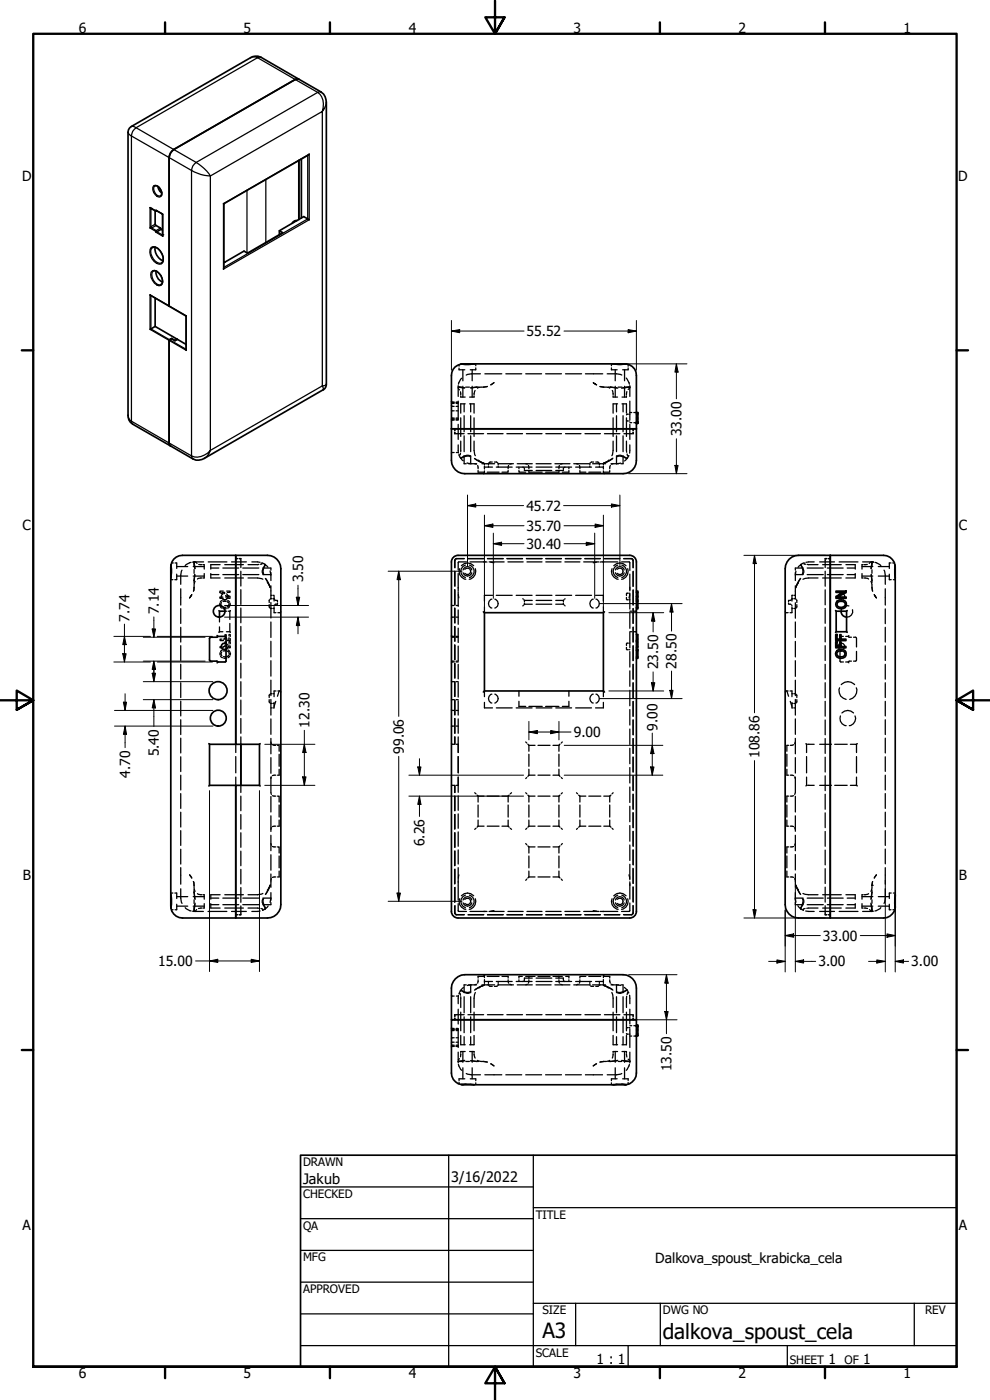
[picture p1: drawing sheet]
<svg xmlns="http://www.w3.org/2000/svg" width="297mm" height="420mm" viewBox="0 0 297 420" stroke-linecap="round" stroke-linejoin="round" font-family="sans-serif">
<defs><g id="words">
<g font-size="6.3">
<text x="162.8" y="401.7">A3</text>
<text x="198.9" y="401.8">dalkova_spoust_cela</text>
</g>
<g font-size="4.3">
<text x="90.9" y="355.3">Jakub</text>
<text x="135.4" y="354.8">3/16/2022</text>
</g>
<g font-size="4.2">
<text x="23.6" y="9.8">6</text>
<text x="73.1" y="9.8">5</text>
<text x="122.6" y="9.8">4</text>
<text x="172.1" y="9.8">3</text>
<text x="221.6" y="9.8">2</text>
<text x="271.1" y="9.8">1</text>
<text x="6.7" y="54.2">D</text>
<text x="287.5" y="54.2">D</text>
<text x="158" y="100.9">55.52</text>
<text x="204.5" y="130.9" transform="rotate(-90 204.5 130.9)">33.00</text>
<text x="157.9" y="153.3">45.72</text>
<text x="6.8" y="159.2">C</text>
<text x="158" y="159.3">35.70</text>
<text x="287.7" y="159.2">C</text>
<text x="158" y="164.7">30.40</text>
<text x="90.9" y="174.8" transform="rotate(-90 90.9 174.8)">3.50</text>
<text x="47.7" y="184.3" transform="rotate(-90 47.7 184.3)">7.14</text>
<text x="38.9" y="186.5" transform="rotate(-90 38.9 186.5)">7.74</text>
<text x="197.5" y="200.8" transform="rotate(-90 197.5 200.8)">23.50</text>
<text x="203" y="200.6" transform="rotate(-90 203 200.6)">28.50</text>
<text x="92.8" y="218.4" transform="rotate(-90 92.8 218.4)">12.30</text>
<text x="172.1" y="221.2">9.00</text>
<text x="197.2" y="219.2" transform="rotate(-90 197.2 219.2)">9.00</text>
<text x="47.7" y="227" transform="rotate(-90 47.7 227)">5.40</text>
<text x="121.2" y="226.2" transform="rotate(-90 121.2 226.2)">99.06</text>
<text x="227.9" y="227.4" transform="rotate(-90 227.9 227.4)">108.86</text>
<text x="39.1" y="233.3" transform="rotate(-90 39.1 233.3)">4.70</text>
<text x="127.4" y="254" transform="rotate(-90 127.4 254)">6.26</text>
<text x="6.9" y="264.2">B</text>
<text x="287.7" y="264.2">B</text>
<text x="246.9" y="282.3">33.00</text>
<text x="47.4" y="289.9">15.00</text>
<text x="245.6" y="290">3.00</text>
<text x="273.4" y="290">3.00</text>
<text x="201.5" y="321.5" transform="rotate(-90 201.5 321.5)">13.50</text>
<text x="6.8" y="369.2">A</text>
<text x="287.7" y="369.2">A</text>
<text x="196.6" y="379.1">Dalkova_spoust_krabicka_cela</text>
<text x="23.6" y="413.6">6</text>
<text x="73.1" y="413.6">5</text>
<text x="122.6" y="413.6">4</text>
<text x="172.1" y="413.6">3</text>
<text x="179" y="409.4">1 : 1</text>
<text x="221.6" y="413.6">2</text>
<text x="248.5" y="409.4">1</text>
<text x="259" y="409.4">1</text>
<text x="271.1" y="413.6">1</text>
</g>
<g font-size="3.5">
<text x="90.9" y="350">DRAWN</text>
<text x="90.9" y="359.5">CHECKED</text>
<text x="160.8" y="365.7">TITLE</text>
<text x="90.9" y="369">QA</text>
<text x="90.9" y="378.6">MFG</text>
<text x="90.9" y="388.1">APPROVED</text>
<text x="162.8" y="394.4">SIZE</text>
<text x="198.9" y="394.4">DWG NO</text>
<text x="277.6" y="394.4">REV</text>
<text x="160.8" y="407.1">SCALE</text>
<text x="237" y="409.4">SHEET</text>
<text x="253.4" y="409.4">OF</text>
</g>
</g></defs>
<!-- layer: Hidden (ANSI) -->
<g fill="none" stroke="#000" stroke-width=".38">
<path d="M137.5 116.2h.1M137.5 116.2h1.1M137.5 116.6l.4 .4M137.5 115.7v.5M137.5 116.2v2.8M137.6 116.2h.1M137.7 116.2l1.7 .2M137.7 110.5v.5h1.7M137.7 109.4v.5M138.2 117.6v.9M138.2 118.9v.3h1.4M138.4 109.2l1.5 .1"/>
<path d="M138.6 113.5l-1.1 1.8M138.9 111v3.3M138.9 115.9v3.3M139.7 116.2h1.1M141.7 111v3.3M141.7 115.9v3.3M142.2 109.2l-1.1 .1M142.2 118.9v.3h-1.3M142.6 117.2l-.4 1.3M142.7 110.4v.6h-1.6M142.7 109.2v.6M142.9 116.2l-1.7 .2"/>
<path d="M143.1 116.2h.7M143.1 116.2l-1.8 .2M144.1 112.2h-2.6l-1.6 .4M144.3 116.2l-1 .3M144.4 116.2h.7M145.5 112.2h5.1M146.2 116l-1.1 .2M148.2 114.9l-.9 .6M151.8 112.2h4.7M157.7 112.2h4.8M163.7 112.2h4.8M169.7 112.2h4.8"/>
<path d="M175.6 112.2h5.2M178 114.9l1 .6zM180 116l1.8 .2M182 116.2l.9 .3M182.2 112.2h2.8l1.6 .4M182.4 116.2l2.7 .2M183.1 116.2l2.3 .3M183.5 110.4v.6h1.7M183.5 109.2v.6M183.7 117.2l.3 1.3M184 109.2l1.2 .1M184 118.9v.3h1.3"/>
<path d="M184.6 111v3.3M184.6 115.9v3.3M185.5 116.2h1.1M187.4 111v3.3M187.4 115.9v3.3M187.7 116.2h1.3M187.8 109.2l-1.4 .1M187.9 113.5l.9 1.8M188 118.9v.3h-1.4M188.1 117.5l-.1 1M188.5 110.4v.6h-1.7M188.5 109.3v.6"/>
<path d="M188.6 116.2l-1.7 .2M188.8 116.2l-2.3 .3M189 116.2v2.8M189 116.4l-.5 .5M189 115.7v.5M135.4 120.6l.1 .1M135.4 123.1l.1 .1M135.4 120.9h.1M135.4 120.5l.1 .1M135.4 121.7l.1 .1M135.5 126.2l-.1 .1M135.6 123.2l.7 .1"/>
<path d="M135.6 120.8h.7M135.6 121.1h.7M135.6 126.1h.7M135.6 120.6l.7 .1M135.6 121.9l.7 .1M136.3 125.8l-.9 .2M136.3 125.5h-.7l-.2 .1M136.3 135.8l-.9 .2M136.4 128.7v.5M136.4 129.7v.5h.2M136.5 128.7v.5M136.5 129.7v.5"/>
<path d="M136.7 130.2h2.6M136.8 125.8h.7M136.8 125.5h.7M136.8 123.3h.7M136.8 120.8h.7M136.8 121.1h.7M136.8 126.1h.7M136.8 120.7h.7M136.8 122h.7M136.9 135.8h.6M137.5 120.4v5.6M137.5 127.4v4.5"/>
<path d="M137.5 133.5v2.4M137.7 136.4l.1 .2M137.7 136.7l.4 .6M138.1 137.3l.9 1M138.1 137.3l.1 .1M138.2 136.1l-.3 .5M138.2 137.5h.1M138.2 125.4v5.6M138.2 132.4v3.2M139.3 136.8v2.4h.6M139.3 121.2v2.4M139.3 124.8v4.8"/>
<path d="M139.3 130.8v4.8M139.6 121.2h-1.4v2.8M140.1 138.9l2.9 .3M140.4 130.2h4.7M140.9 121.2h1.3v2.8M141.1 136.8a2.47 2.47 0 0 0-2.8 .7l1.9-.6 1 .2M141.2 136.8v2.4h-.6M141.2 121.2v2.4M141.2 124.8v4.8M141.2 130.8v4.8M142.2 132.4v2.8l.4 1.6M142.2 125.4v5.6"/>
<path d="M142.4 137.6l2.6 1.4M142.4 139.2l.5 .1M142.6 137.8l2.6 1.2M143.3 139.7l.1 1M143.6 138.1l1.4 .9M144.6 139.2h3.8M145 139h.1M145.4 139.2v.3M145.4 139.9v.9M146.2 130.2h4.7M146.6 139.9v.3M146.7 138.9l-.1 .6"/>
<path d="M147.7 138.7l-.9 .1M148.3 138.7l.9 .1M149.4 138.9l.1 .6M149.5 139.9v.3M149.5 139.2h4.6M152.1 130.2h4.7M152.6 139.7l-.1 1M153.5 139.2l-.5 .1M155.2 139.2h4.5M157.7 139.2l.5 .1M157.9 130.2h4.7M158.6 139.7l.1 1"/>
<path d="M160.8 139.2h4.6M163.8 130.2h4.7M166.5 139.2h4.5M167.8 139.7l-.1 1M168.7 139.2l-.5 .1M169.7 130.2h4.6M172.1 139.2h4.6M173 139.2l.5 .1M173.9 139.7l.1 1M175.5 130.2h4.6M177 139.9v.3M177 138.9v.6"/>
<path d="M177.8 139.2h3.9M178.1 138.7l-.9 .1M178.8 138.7l.8 .1M179.8 138.9v.6M179.8 139.9v.3M181 139.2v.3M181 139.9v.9M181 139h.1M181.2 139h.1M181.4 130.2h4.6M182.6 138.1l-1.4 .9M183.1 139.7l-.2 1"/>
<path d="M183.3 139.2h2.3M183.8 137.7l-2.8 1.3M183.9 137.5l-2.7 1.5M184 132.4v2.8l-.4 1.6M184 125.4v5.6M184 139.2l-.5 .1M185 136.8v2.4l1.2-.2M185 121.2v2.4M185 124.8v4.8M185 130.8v4.8M185.1 137.1a2.9 2.9 0 0 1 2.9 .5M185.2 136.8a1.7 1.7 0 0 1 1.9 .2l.9 .5"/>
<path d="M185.3 121.2h-1.3v2.8M186.6 121.2h1.4v2.8M186.9 136.8v2.4h-.6M186.9 121.2v2.4M186.9 124.8v4.8M186.9 130.8v4.8M187.2 130.2h2.5M188 125.4v5.6M188 132.4v3.3M188 126.2h.1M188 124.4v.1M188 137.5h.1"/>
<path d="M188.1 126.3h.4M188.2 136.2l.2 .6M188.2 137.5v.1M188.3 137.5l-.9 .8M188.3 137.5h-.1M188.5 124.3l-.4 .1M188.5 136.8l-.2 .7M188.7 126.3h.3M188.7 124.3h.3M189 133.5l-.1 2.5M189 120.4v5.6M189 127.4v4.5"/>
<path d="M189 123.8h.5M189 126.9h.5M189.9 128.7v.5M189.9 129.7v.5M190 128.7v.5M190 129.7l-.1 .5M190.2 126.9h.7M190.9 123.7l-.7 .1M190.9 123.6v.1M190.9 127v.1M190.9 124.2h.2M190.9 126.7h.2"/>
<path d="M190.9 123.9h.2M190.9 126.6h.2M190.9 126.5h.2M190.9 124.5h.2M190.9 125.8h.2M190.9 125.5h.2M190.9 124h.2M191.3 124.2h.1M191.3 126.7h.1M191.3 123.9h.1M191.3 126.6h.1M191.3 126.5h.1"/>
<path d="M191.3 124.5h.1M191.3 125.8h.1M191.3 125.5h.1M191.3 124h.1M143.4 141.2v.5h1.8M145.2 142.1l-.2 .1M145.4 141.3l-.1 .7M145.4 140.2h2.4M146.2 141.7h3.5M148.9 140.2h4.8M152.5 141.2v.5h-1.9M154.9 140.2h4.7"/>
<path d="M155.7 141.2v.5h2M155.7 140.2v.5M156.8 140.2l.3 .1M157.3 140.4l.1 .4M157.4 141v.2h2.3M158.7 141.2v.5h4M160.8 140.2h4.8M160.8 141.2h4.7M166.8 140.2h4.7M167.7 141.2v.5h-4M169 141v.2h-2.2M169.1 140.4l-.1 .4"/>
<path d="M169.5 140.2l-.2 .1M170.7 140.2v.5M170.7 141.2v.5h-2M172.7 140.2h4.8M174 141.2v.5h1.8M176.7 141.7h3.6M178.7 140.2h2.3M181 141.3l.1 .7M181.2 142.1l.2 .1M182.9 141.2v.5h-1.7M51.2 174h.7M51.3 169.7l.1 1.4"/>
<path d="M51.4 172.3l-.2 1.2M51.4 169h.6M52.5 169h.5v1.6M53 172.3v1.7h-.5M53 170h3.3M53 172.9h3.3M54.2 176.7v4.9M54.6 171.1l-.4 1.5v2.8M57.3 168.8l-1.7 1M57.5 178.5l-.6 .9zM58 170h3.3M58 172.9h3.3"/>
<path d="M58.2 168.6v.1M58.2 168.9h.1M58.2 168.9l.3 1.8M58.2 168.6v1.2M58.2 175.6l-.2 1.8 .2-1.1M58.2 168.6l-.4 .1M58.2 168.6h2.9M58.2 170.9v1.2M58.2 168.9l.2 1.7M58.4 172.4l-.2 2.6M58.5 172.5l-.3 1.8M58.5 174.5l-.3 .9"/>
<path d="M58.7 168.6l.4 .5M59.6 169.4l1 .1M60.6 173.5l-1.4 .3M60.9 169.5h.4v1.3M61.3 172.1v1.4h-.4M62.5 168.6h5.6M63.2 172.1v1.4h2.8M63.2 170.5h2.5M63.2 172.4h2.5M66 179.4l1 .2M66 177.7l.9 .6M66 169.5h-2.8v1.3"/>
<path d="M66.8 178.2l-.4 .5v.6l.4 .5 .6 .2 .6-.2 .3-.5v-.6l-.3-.5M66.9 179.2l-.9 .1M66.9 170.5h4.7M66.9 172.4h4.7M67 177.4l-1 .1M67.4 177.8h-.8l.8 .4M67.4 169.5h5.6M67.4 173.5h5.6M67.7 178.7l.9 .5h-.9M68 177.4l1 .1M68.2 178.6l.8 .4v.2M69 179.4v.2h-1"/>
<path d="M69 177.7l-.8 .1M69.5 168.6h4.4M70.7 167.6h.5M71.8 167.6l.5 .1M72.3 167.9v2.4M72.3 171.4v4.5M72.3 177v4.4M72.8 170.5h4.9M72.8 172.4h4.9M74.4 173.5h2.9l1.6 .3M75.6 168.6l2.4 .2M77.7 169.4l-3.3 .1"/>
<path d="M78.5 168.9l.1 .1M78.6 169.1l-.5 .2M78.7 169l.7 .3M78.9 170.5h2.4v.6M79.4 169.3l1 .9M79.4 169.3l.2 .2M79.5 169.5v.1a2.18 2.18 0 0 0-.6 2.7M79.6 169.5v.2a2.54 2.54 0 0 0-.4 2.7M79.6 173.6l1.4 2.6M79.8 173.7l1.3 2.7M80.2 174.8l.8 1.4M81 171.4l.3 2.8"/>
<path d="M81 176.2l.1 .1M81.1 176.3v.1M81.3 178.7h.3M81.3 179.7l-.3 .1M81.3 171.8v.6h-2.4M81.3 175.8v3.9M81.3 179.7h.3M81.9 178.7h.3v1.7M81.9 179.7h.3l.1 .2M136.4 171.4v4.5M136.4 177v4.4M136.5 171.5v4.4"/>
<path d="M136.5 177v4.5M136.5 167.9l-.1 2.4M136.6 168l-.1 2.4M136.7 167.7h2.6M137 167.7l-.2 .1M137.5 176.3v1M137.5 168.8v2.2M137.5 172.1v4.4M137.5 177.6v4.4M137.5 178.4l.2 1M137.9 170.7a2.3 2.3 0 0 0 1.9 3.1M138.4 169.8a2.47 2.47 0 0 1 3.7 0"/>
<path d="M138.9 171.9a1.34 1.34 0 0 0 1.3 1 1.34 1.34 0 0 0 1.3-1M138.9 171a1.34 1.34 0 0 1 1.3-1 1.34 1.34 0 0 1 1.3 1M139.4 170.9l.6-.4h.6l.4 .4 .2 .5-.2 .7-.4 .3h-.6l-.6-.3M139.6 169.6a1.95 1.95 0 0 0-1.4 1.9 1.95 1.95 0 0 0 1.4 1.8M140 168.6l-2.5 .1M140.4 167.6l4.8 .1M140.8 169.6a1.94 1.94 0 0 1 1.5 1.9 1.94 1.94 0 0 1-1.5 1.8M141 168.6h4.6M142.6 170.7a2.4 2.4 0 0 1-1.8 3.1M145.1 168.6l1 .1M146.2 167.6l4.8 .1M146.7 168.6h4.6"/>
<path d="M147.2 168.7l1 .2M147.6 179.8a1.38 1.38 0 0 0-1 1.3 1.38 1.38 0 0 0 1 1.4M147.8 178.7h-2.4v1.7M148.5 179.8a1.38 1.38 0 0 1 1 1.3 1.38 1.38 0 0 1-1 1.4M148.9 178.7h4.8M152.1 167.6h4.7M152.4 168.6h4.6M154.9 178.7h4.7M156.8 179.7l.2 .1M157.9 167.6h4.7M158.1 168.6h4.5M160.8 178.7h4.8"/>
<path d="M163.8 167.6h4.7M163.8 168.6h4.5M166.8 178.7h4.7M169.5 168.6h4.5M169.5 179.7l-.1 .1M169.6 167.7h4.7M172.7 178.7h4.8M175.1 168.6h4.6M178 179.8a1.38 1.38 0 0 0-1 1.3 1.38 1.38 0 0 0 1 1.4M178.7 178.7h2.3v1.7M178.8 179.8a1.38 1.38 0 0 1 1 1.3 1.38 1.38 0 0 1-1 1.4M179 168.7l-1 .2"/>
<path d="M180.1 167.6l-4.6 .1M180.8 168.6h4.6M181.2 168.6l-1.1 .1M183.6 170.7a2.3 2.3 0 0 0 1.9 3.1M184.1 169.8a2.47 2.47 0 0 1 3.7 0M184.7 171.9a1.34 1.34 0 0 0 1.3 1 1.34 1.34 0 0 0 1.3-1M184.7 171a1.34 1.34 0 0 1 1.3-1 1.34 1.34 0 0 1 1.3 1M185.2 170.9l.5-.4h.6l.5 .4 .1 .5-.1 .7-.5 .3h-.6l-.5-.3M185.4 169.6a1.95 1.95 0 0 0-1.4 1.9 1.95 1.95 0 0 0 1.4 1.8M186 167.6l-4.7 .1M186.5 168.6l2.3 .1M186.6 169.6a1.94 1.94 0 0 1 1.4 1.9 1.94 1.94 0 0 1-1.4 1.8"/>
<path d="M187.1 167.7h2.6M188 179.3v.6M188 178.1v.6M188.1 178h.4M188.3 170.7a2.4 2.4 0 0 1-1.8 3.1M188.7 178h.3M188.9 178.4l-.2 1M188.9 168.8l.1 2.4M189 176.3v1M189 172.3v4.7M189 178.2v4.6M189.4 167.7l.3 .1"/>
<path d="M189.8 168l.1 2.4M189.9 171.6v4.4M189.9 177.1v4.5M189.9 167.9l.1 2.4M190 171.4v4.5M190 177v4.5M190.9 177.8h.2M190.9 179.2h.2M191.3 177.8h.1M191.3 179.2h.1M237.9 178.7h-.3v1.7M237.9 179.7h-.3v.2"/>
<path d="M238.3 178.7h.3M238.3 179.7h.3M238.6 171.8v.6h2.4M238.6 175.8v3.9M238.6 179.7l.2 .1M238.8 171.4l-.2 2.8M240 173.7l-1.2 2.7 .8-1.5M240.2 173.6l-1.4 2.6M240.3 169.5v.2a2.81 2.81 0 0 1 .4 2.7M240.3 169.5v.1a2.37 2.37 0 0 1 .7 2.7M240.4 169.3l-.1 .2M241 170.5h-2.4v.6"/>
<path d="M241 169l-1.5 1.3M241.2 169.1l.5 .2M241.3 168.9l-.1 .1M242.2 169.4l3.2 .1M242.2 170.5h4.8M242.2 172.4h4.8M244.3 168.6l-2.5 .2M245.4 173.5h-2.8l-1.7 .3M245.9 168.6h4.5M246.8 169.5h5.6M246.8 173.5h5.6M247.6 167.9v2.4"/>
<path d="M247.6 171.4v4.5M247.6 177v4.5M248.1 167.6l-.5 .1M248.2 170.5h4.8M248.2 172.4h4.8M248.6 167.6h.5M251.8 168.6h5.6M251.8 179.8l-.3-.5v-.6l.3-.5 .7-.2 .5 .2 .4 .5v.6l-.4 .5M253.8 169.5h2.8v1.3M254.2 170.5h2.4M254.2 172.4h2.4M256.6 172.1v1.4h-2.8"/>
<path d="M258.6 172.1v1.4h.4M258.6 170h3.3M258.6 172.9h3.3M258.8 168.6h2.8M259 169.5h-.4v1.3M259.3 173.5l1.3 .3M260.2 169.4l-.9 .1M261.2 168.6l-.4 .5M261.3 174.5l.3 .9M261.4 172.5l.2 1.8M261.4 172.4l.2 2.5M261.6 168.6v.1"/>
<path d="M261.6 168.8v.1M261.6 168.9l-.3 1.8M261.6 168.6l.5 .1M261.6 175.6l.2 1.8-.2-1.1M261.6 168.8v1.1M261.6 171v1.1M261.6 168.9l-.2 1.7M262.3 178.5l.7 .9zM262.5 168.8l1.8 1M263.5 170h3.3M263.5 172.9h3.3M265.2 171.1l.4 1.5v2.8"/>
<path d="M265.6 176.7v4.9M266.8 172.3v1.7h.6M267.3 169h-.5v1.6M267.8 169h.6M268 174h.6M268.5 172.4l.1 1.2M268.5 169.8l-.1 1.3M268.5 169.5v.2M54.2 182.7v4.4M54.2 188.3v4.4M54.2 193.8v4.4M54.2 199.4v4.4"/>
<path d="M65.7 183.2v.1M65.7 189.7v.1M65.8 183.4h.1M65.8 189.6h1.1M65.8 185.2v1.5M65.8 188.1v1.5M65.8 189.6v.1M66 181v.7M66 194.3l1.1 .1M66 195.9v.7M66 192.1l1.1 .2M66.1 182l.6 .5"/>
<path d="M66.2 196.9l.5 .5M66.4 180.8l-.2 .6 .2 .5M66.5 194l-.5 .2M66.5 195.7a.7 .7 0 0 0 0 1.1M66.5 191.8l-.5 .1M66.7 180.2l-.6 .5M66.7 195.1l-.5 .5M66.9 180.5h.9M66.9 182.2h.9M67 197.1h.9M67.1 182.7h.8M67.1 180.1h.8"/>
<path d="M67.1 197.5h.8M67.1 194.9h.8M67.5 193.6v.4h-.5M67.5 191.4v.4h-.5M67.5 183.4h.5M67.6 192.6l-.1 .5M67.6 190.5l-.1 .4M67.8 192.6l.1 .5M67.8 190.5l.1 .4M67.8 193.1l.5 .6M67.9 193.6v.4h.2M67.9 195.3l-.9 .1"/>
<path d="M67.9 191.4v.4h.2M68.1 180.6l.5 .3M68.2 195.4l.4 .3M68.3 180.2l.6 .5M68.3 194.4l-.5 .5M68.4 195.1l.6 .5M68.5 183.4h.5v2.5M68.6 181.8l-.5 .4M68.6 196.7l-.4 .3M68.7 193.5v.5h-.2M68.7 191.4v.4h-.2M68.7 181.1v.5"/>
<path d="M68.8 195.9v.5M68.8 192.6l-.1 .5M68.8 190.4l-.1 .5M68.9 182l-.6 .5M69 192.6l.1 .6M69 196.9l-.6 .5M69 190.4l.1 .7M69 187.1v2.5h-1.1M69 189.6v.1M69 181v.7M69 183.4h.1M69.1 193.8v.6h-1"/>
<path d="M69.1 195.9v.7M69.1 191.6v.7h-1M69.1 189.7l.1 .1M69.2 183.2l-.1 .1M72.3 182.5v4.4M72.3 188v4.4M72.3 193.5v4.5M72.3 199.1v4.4M80.8 181.5v.9M80.8 180v.8M81 182.5l.6 .1M81.3 180.8v4.7"/>
<path d="M81.3 186.7v4.6M81.3 192.4v4.7M81.3 198.3v4.6M81.9 182.6h.3M82.2 182.2v1.7h.6M82.3 181.6l-.1 .2M82.5 180.1l.4 .1M82.9 181.3l-.4 .1M83.1 180.2h.1v.4M83.2 181v.3h-.1M84.1 183.8l-.7 .1M84.3 183.6l-.1 .1"/>
<path d="M135.4 190.7l.1 .2M135.4 191.1l.1 .1M135.4 181.5l.1 .2M135.5 198.8l-.1 .1M135.5 198.5l-.1 .1M135.5 185.3l-.1 .1M135.6 190.9l.7 .1M135.6 191.2h.7M135.6 198.4h.7M135.6 181.7h.7M136.3 198.7h-.7M136.3 185.2l-.7 .1"/>
<path d="M136.4 182.5v4.4M136.4 188v4.4M136.4 193.5v4.5M136.4 199.1v4.4M136.5 182.5v4.5M136.5 188.1v4.3M136.5 193.6v4.4M136.5 199.1v4.4M136.8 198.7h.7M136.8 191h.7M136.8 191.2h.7M136.8 198.4h.7"/>
<path d="M136.8 181.7h.7M136.8 185.2h.7M137.5 183v4.4M137.5 188.5v4.3M137.5 193.9v4.4M137.5 199.4v4.4M145.4 182.2v1.7M157 181.7l-.2 .1M157.2 180l.2 .2M157.4 181.3l-.2 .2M157.4 180.2v.4M157.4 181v.3"/>
<path d="M157.4 180.2h2.3M157.4 181.3h2.3M160.8 180.2h4.7M160.8 181.3h4.7M166.8 180.2h2.2M166.8 181.3h2.2M169 181.3l.2 .2M169 180.2v.4M169 181v.3M169.2 180l-.2 .2M169.4 181.7l.1 .1M181 182.2v1.7"/>
<path d="M188 194.3v.6l.5 .1M188 193.1v.6M188.1 193h.4M188.1 180h.4M188.7 193h.3M188.7 195h.3M188.7 180h.3M189 183.4h.5M189 189.6h.5M189 183.9v4.7M189 189.8v4.6M189 195.6v4.6"/>
<path d="M189.9 182.7v4.4M189.9 188.3v4.4M189.9 193.8v4.5M189.9 199.4v4.4M190 182.6v4.4M190 188.2v4.4M190 193.8v4.4M190 199.4v4.4M190.2 183.4h.7M190.2 189.6h.7M190.9 194h.2M190.9 192.6h.2"/>
<path d="M190.9 195.3h.2M190.9 197.1h.2M190.9 180.4h.2M190.9 182.3h.2M190.9 191.8h.2M190.9 190.5h.2M190.9 183.2v.2M190.9 189.7v.1M191.3 194h.1M191.3 192.6h.1M191.3 195.3h.1M191.3 197.1h.1"/>
<path d="M191.3 180.4h.1M191.3 182.3h.1M191.3 191.8h.1M191.3 190.5h.1M235.6 183.6v.1M235.8 183.8l.7 .1M236.6 181v.3h.2M236.8 180.2h-.2v.4M236.9 181.3l.5 .1M237.4 180.1l-.5 .1M237.6 181.6v.2M237.6 182.2v1.7h-.6"/>
<path d="M237.6 182.6h.3M238.6 180.9v4.6M238.6 186.7v4.6M238.6 192.5v4.6M238.6 198.3v4.7M238.8 182.5l-.5 .1M239 180l.1 .8M239.1 181.5l-.1 .9M247.6 182.6v4.4M247.6 188.2v4.4M247.6 193.8v4.4M247.6 199.4v4.4"/>
<path d="M251.8 194.8l-.3-.5v-.6l.3-.5 .7-.2 .5 .2 .4 .5v.6l-.4 .5M252 195.6l.1 2.9M252.1 191.1l-.1 3M252.2 198.6l.8 .1M253 191l-.8 .1M253.7 198.7h.8M253.7 191h.8M254.5 191l.1 .1M254.5 198.7h.1M254.6 198.5l-.1 .2M254.6 190.9l-.1 .1M254.6 191.2h.9"/>
<path d="M254.6 198.9h.1M254.7 181.8a1.74 1.74 0 0 0-2.4 1.6M254.7 190.7l-.1 .1M255.5 198.4l-.9 .1M255.8 183a1.73 1.73 0 0 1-1.8 2.2M256.1 191.2l.8 .1M256.9 198.4h-.8M256.9 191.4l.1 2.8M257 195.5l-.1 2.7M265.6 182.7v4.5M265.6 188.3v4.4M265.6 193.8v4.4"/>
<path d="M265.6 199.4v4.4M54.2 204.9v4.4M54.2 210.4v4.5M54.2 216v4.5M72.3 204.6v4.4M72.3 210.1v4.4M72.3 215.6v4.5M80.8 210v.9M80.8 208.4v.9M81 211l.6 .1M81.3 212.4h.3M81.3 204.1v4.7"/>
<path d="M81.3 209.9v4.7M81.3 215.8v4.6M81.6 208.2l-.6 .1M81.9 211.1h.3M81.9 208.2h.3M82.2 210.8v1.6h-.3M82.7 210.5l-.5 1.5M82.8 207.4h-.6v1.7M83.4 207.4h.7M83.8 207.4l-.6 1.6M84.2 207.6l.1 .1M135.4 213l.1 .1"/>
<path d="M135.4 204.4l.9 .2M135.5 218l-.1 .1M135.5 210l-.1 .2M135.6 213.1l.7 .1M135.6 210h.7M136.3 217.9l-.7 .1M136.4 204.6v4.4M136.4 210.1v4.4M136.4 215.6v4.5M136.5 204.6v4.4M136.5 210.1v4.4M136.5 215.6v4.5"/>
<path d="M136.8 210h.7M136.8 213.2h.7M136.8 217.9h.7M136.8 204.6h.7M137.5 204.8v4.4M137.5 210.3v4.3M137.5 215.8v4.3M145.4 210.8v1.6h2.4M145.4 207.4v1.7M147.6 208.3a1.38 1.38 0 0 0-1 1.4 1.38 1.38 0 0 0 1 1.3M148.5 208.3a1.38 1.38 0 0 1 1 1.4 1.38 1.38 0 0 1-1 1.3M148.9 212.4h4.8"/>
<path d="M154.9 212.4h4.7M155.7 210.5v1.5h2M155.7 207.4v1.6M158.7 212h4M160.8 212.4h4.8M163.7 212h4M166.8 212.4h4.7M170.7 210.5v1.5h-2M170.7 207.4v1.6M172.7 212.4h4.8M178 208.3a1.38 1.38 0 0 0-1 1.4 1.38 1.38 0 0 0 1 1.3M178.8 208.3a1.38 1.38 0 0 1 1 1.4 1.38 1.38 0 0 1-1 1.3"/>
<path d="M181 207.4v1.7M181 210.8v1.6h-2.3M189 201.3v4.7M189 207.2v4.6M189 213v4.6M189 218.8v4.6M189.9 205v4.4M189.9 210.5v4.5M189.9 216.1v4.4M190 204.9v4.5M190 210.5v4.4M190 216.1v4.4"/>
<path d="M235.6 207.6v.1M236.1 207.4l.5 1.6M236.5 207.4h-.7M237 207.4h.6v1.7M237.1 210.5l.5 1.5M237.6 210.8v1.6h.3M237.6 211.1h.3M237.6 208.2h.3M238.3 212.4h.3M238.3 208.2l.5 .1M238.6 204.1v4.7M238.6 209.9v4.7"/>
<path d="M238.6 215.8v4.6M238.8 211l-.5 .1M239 208.4l.1 .9M239.1 210l-.1 .9M247.6 204.9v4.5M247.6 210.5v4.4M247.6 216.1v4.4M251.9 206.4a2.65 2.65 0 0 0 2 3.5M252.2 214.9a2.15 2.15 0 0 0 1.7 2.9M252.4 205.5a2.69 2.69 0 0 1 4 0M252.6 214a2.38 2.38 0 0 1 3.5 0M256.5 214.9a2.15 2.15 0 0 1-1.7 2.9"/>
<path d="M256.9 206.4a2.65 2.65 0 0 1-1.9 3.5M265.6 204.9v4.4M265.6 210.5v4.4M265.6 216v4.5M54.2 221.5v4.5M54.2 227.1v4.5M54.2 232.6v4.5M54.2 238.2v4.4M70.7 223.4v2.4M70.7 227.1v4.8M70.7 233.2v2.5M72.3 221.1v2.3"/>
<path d="M72.3 235.7v2.1M72.3 238.9v4.4M81.3 237.9l.1 .5M81.3 222.7l.1 .5M81.3 221.6v4.6M81.3 227.4v4.7M81.3 233.2v4.6M81.3 239.1v4.6M81.4 233.2l-.1 .5M81.7 238.8l1 .1M81.7 223.5l1 .2M82.7 232.6l-1 .2"/>
<path d="M83.2 238.9h.6v1.8M83.2 223.7h.6v1.8M83.8 230.9v1.7h-.6M83.8 226.4v3.6M135.4 223.2h.1M135.5 235.8l-.1 .1M135.6 235.7h.7M135.6 223.3l.7 .1M136.4 221.1v2.3M136.4 235.7v2.1M136.4 238.9v4.4M136.5 221.1v2.3"/>
<path d="M136.5 235.7v2.1M136.5 238.9v4.4M136.9 235.7h.6M136.9 223.4h.6M137.5 221.1v4.7M137.5 227.1v4.8M137.5 233.2v4.6M137.5 238.9v4.3M142.4 237.9l.4 .3M143.1 238.6l.3 .3M143.4 238.9v1.8M143.4 238.9h1.8"/>
<path d="M146.2 238.9h3.5M150.6 238.9h1.9M152.5 238.9v1.8M152.8 238.6l-.3 .3M153.5 237.9l-.4 .3M157.7 237.9l.4 .3M157.7 222.7l.4 .3M158.1 233.3l-.4 .4M158.4 238.6l.3 .3M158.4 223.3l.3 .4M158.7 232.6l-.3 .4M158.7 238.9h1.8"/>
<path d="M158.7 223.7v1.8M158.7 226.4v3.6M158.7 230.9v1.7M158.7 238.9v1.8M158.7 232.6h1.8M158.7 223.7h1.8M161.4 238.9h3.6M161.4 232.6h3.6M161.4 223.7h3.6M165.9 238.9h1.8M165.9 232.6h1.8M165.9 223.7h1.8"/>
<path d="M167.7 232.6l.3 .4M167.7 223.7v1.8M167.7 226.4v3.6M167.7 230.9v1.7M167.7 238.9v1.8M168 238.6l-.3 .3M168 223.3l-.3 .4M168.4 233.3l.3 .4M168.7 237.9l-.3 .3M168.7 222.7l-.3 .3M173 237.9l.3 .3M173.6 238.6l.4 .3"/>
<path d="M174 238.9h1.8M174 238.9v1.8M176.7 238.9h3.6M181.2 238.9h1.7M182.9 238.9v1.8M183.3 238.6l-.4 .3M184 237.9l-.4 .3M189 224.6v4.6M189 230.4v4.6M189 236.2v4.6M189.9 221.7v4.4M189.9 227.2v4.5"/>
<path d="M189.9 232.8v4.4M189.9 238.4v4.4M190 221.7v4.4M190 227.2v4.5M190 232.8v4.5M190 238.4v4.5M236.1 230.9v1.7h.5M236.1 226.4v3.6M236.6 238.9h-.5v1.8M236.6 223.7h-.5v1.8M237.1 232.6l1 .2M238.1 238.8l-1 .1"/>
<path d="M238.1 223.5l-1 .2M238.4 233.2l.2 .5M238.6 221.6v4.6M238.6 227.4v4.6M238.6 233.2v4.6M238.6 239v4.7M238.6 237.9l-.2 .5M238.6 222.7l-.2 .5M241.8 223.2h.1M241.9 235.8l-.1 .1M241.9 223.3l.1 .1M242 235.7h.2"/>
<path d="M242 235.7l-.1 .1M242 227.1v4.8M242 233.2v2.5M242.2 223.4h-.2v2.4M242.4 235.7h1.9M242.4 223.4h1.9M245.9 235.7h3.6M245.9 223.4h3.6M247.6 221.7v4.4M247.6 227.2v4.5M247.6 232.8v4.5M247.6 238.4v4.5"/>
<path d="M250.4 235.7h3.8M250.4 223.4h3.8M255.1 223.4h1.9v2.4M257 233.2v2.5h-1.9M257 227.1v4.8M257 235.7v.1M257 223.3v.1M257.1 235.8l.1 .1M257.2 223.2h-.1M265.6 221.5v4.5M265.6 227.1v4.4M265.6 232.6v4.5"/>
<path d="M265.6 238.2v4.4M54.2 243.8v4.4M54.2 249.3v4.4M54.2 254.9v4.4M72.3 244.5v4.3M72.3 249.9v4.4M72.3 255.4v4.4M81.3 253.2l.1 .5M81.3 244.8v4.7M81.3 250.7v4.6M81.3 256.5v4.7M81.4 248.4l-.1 .5"/>
<path d="M81.7 254l1 .2M82.7 247.9l-1 .2M83.2 254.2h.6v1.8M83.8 246.1v1.8h-.6M83.8 241.6v3.6M83.8 256.9v3.6M136.4 244.5v4.3M136.4 249.9v4.4M136.4 255.4v4.4M136.5 244.4v4.4M136.5 249.9v4.4M136.5 255.4v4.4"/>
<path d="M137.5 244.3v4.3M137.5 249.7v4.3M137.5 255.1v4.2M142.8 248.6l-.4 .3M143.4 247.9l-.3 .4M143.4 241.6v3.6M143.4 246.1v1.8M143.4 247.9h1.8M146.2 247.9h3.5M150.6 247.9h1.9M152.5 247.9l.3 .4M152.5 241.6v3.6"/>
<path d="M152.5 246.1v1.8M153.1 248.6l.4 .3M157.7 253.2l.4 .3M158.1 248.6l-.4 .3M158.4 253.9l.3 .3M158.7 247.9l-.3 .4M158.7 241.6v3.6M158.7 246.1v1.8M158.7 254.2v1.8M158.7 256.9v3.6M158.7 247.9h1.8M158.7 254.2h1.8"/>
<path d="M161.4 247.9h3.6M161.4 254.2h3.6M165.9 247.9h1.8M165.9 254.2h1.8M167.7 247.9l.3 .4M167.7 241.6v3.6M167.7 246.1v1.8M167.7 254.2v1.8M167.7 256.9v3.6M168 253.9l-.3 .3M168.4 248.6l.3 .3M168.7 253.2l-.3 .3"/>
<path d="M173.3 248.6l-.3 .3M174 247.9l-.4 .4M174 247.9h1.8M174 241.6v3.6M174 246.1v1.8M176.7 247.9h3.6M181.2 247.9h1.7M182.9 247.9l.4 .4M182.9 241.6v3.6M182.9 246.1v1.8M183.6 248.6l.4 .3M189 242v4.6"/>
<path d="M189 247.8v4.7M189 253.6v4.6M189 259.4v4.6M189.9 243.9v4.5M189.9 249.5v4.4M189.9 255.1v4.4M190 243.9v4.5M190 249.5v4.5M190 255.1v4.5M236.1 246.1v1.8h.5M236.1 241.6v3.6M236.1 256.9v3.6"/>
<path d="M236.6 254.2h-.5v1.8M237.1 247.9l1 .2M238.1 254l-1 .2M238.4 248.4l.2 .5M238.6 253.2l-.2 .5M238.6 244.8v4.7M238.6 250.7v4.6M238.6 256.5v4.6M247.6 243.9v4.5M247.6 249.5v4.5M247.6 255.1v4.5M265.6 243.8v4.3"/>
<path d="M265.6 249.3v4.4M265.6 254.8v4.4M51.2 268.5l.2 1.2M51.2 268h.7M51.4 270.9l-.2 1.5M51.4 273h.5M52.5 268h.5v1.7M53 271.4v1.6h-.5M53 269.1h3.3M53 271.9h3.3M54.2 266.7v2.8l.4 1.6M54.2 260.4v4.9"/>
<path d="M55.6 272.4l1.7 1M56.9 262.6l.6 .9M57.8 273.5h.4M58 269.1h3.3M58 271.9h3.3M58.2 273.5h2.8M58.2 266.6l.3 .9M58.2 265.7l-.2-1.1 .2 1.8M58.2 267l.2 2.7M58.2 270v1.1M58.2 267.7l.3 2.2M58.4 271.4l-.2 1.8"/>
<path d="M58.5 271.1l-.3 2.3v-1.1M59 273l-.5 .5M59.2 268.2l1.4 .3M60.6 272.5l-1 .1M60.9 268.5h.4v1.4M61.3 271.2v1.3h-.4M62.4 273.5h5.7M63.2 271.2v1.3h2.8M63.2 269.5h2.5M63.2 271.5h2.5M66 268.5h-2.8v1.4M66.9 269.5h4.7"/>
<path d="M66.9 271.5h4.7M67.4 268.5h5.6M67.4 272.5h5.6M69.5 273.5h4.4M70.7 274.5h.5M70.7 274.6h.5M71.8 274.5h.5l-.5 .1M72.3 260.9v4.4M72.3 266.4v4.4M72.3 271.9v2.3M72.8 269.5h4.9M72.8 271.5h4.9"/>
<path d="M74.4 272.5l3.4 .1M78 273.4l-2.4 .1M78.3 272.6l.6 .4M78.9 268.1l-1.6 .4h-2.9M78.9 269.5h2.4l-.3 1.3M78.9 269.8l-.1 .1a2.42 2.42 0 0 0 .8 2.6v.1M79.1 269.7a2.78 2.78 0 0 0 .6 2.9M79.5 272.8l-.6 .3M79.6 272.7l-.1 .1M79.6 272.6v.2M80.5 271.9l-1 .9M81 265.8l-.8 1.4"/>
<path d="M81 265.8l-1.4 2.7M81.1 265.7l-1.3 2.6M81.1 265.7l-.1 .1M81.3 262.3v4M81.3 267.9v2.3M81.3 270.9v.6h-2.4M81.4 263.7l-.1 .5M82.7 263.2l-1 .1M83.8 261.4v1.8h-.6M136.4 271.9l.1 2.4M136.4 260.9v4.4M136.4 266.4v4.4"/>
<path d="M136.5 271.8l.1 2.4M136.5 260.8v4.4M136.5 266.3v4.4M136.7 274.5l2.6 .1M136.8 274.4l2.5 .1M137.5 264.6v1.1M137.5 260.4v4.3M137.5 265.8v4.3M137.5 271.2v2.2M137.5 273.5h2.5M137.7 262.6l-.2 1M137.9 269.7a2.3 2.3 0 0 0 1.9 3.2"/>
<path d="M138.4 268.8a2.47 2.47 0 0 1 3.7 0M138.9 270.9a1.34 1.34 0 0 0 1.3 1 1.34 1.34 0 0 0 1.3-1M138.9 270.1a1.34 1.34 0 0 1 1.3-1 1.34 1.34 0 0 1 1.3 1M139.4 269.9l.6-.3h.6l.4 .3 .2 .6-.2 .6-.4 .3h-.6l-.6-.3M139.6 268.6a1.95 1.95 0 0 0-1.4 1.9 1.95 1.95 0 0 0 1.4 1.9M140.4 274.6h4.7M140.5 274.5h4.7M140.8 268.6a1.94 1.94 0 0 1 1.5 1.9 1.94 1.94 0 0 1-1.5 1.9M141 273.5h4.6M142.6 269.7a2.4 2.4 0 0 1-1.8 3.2M145.1 273.5h1M146.2 274.6h4.7"/>
<path d="M146.3 274.5h4.7M146.7 273.5h4.6M148.2 273.3l-1 .2M152.1 274.6h4.7M152.1 274.5h4.7M152.4 273.5h4.6M157.9 274.6h4.7M158 274.5h4.6M158.1 263.8l-.4 .4M158.1 273.5h4.5M158.7 263.2l-.3 .3M158.7 263.2h1.8"/>
<path d="M158.7 261.4v1.8M161.4 263.2h3.6M163.8 274.5h4.7M163.8 273.5h4.5M163.8 274.6h4.7M165.9 263.2h1.8M167.7 263.2l.3 .3M167.7 261.4v1.8M168.4 263.8l.3 .4M169.5 273.5h4.5M169.6 274.5h4.7M169.7 274.6h4.6"/>
<path d="M175.1 273.5h4.6M175.5 274.5h4.6M175.5 274.6h4.6M178 273.3l1.1 .2M180.1 273.5h1.1M180.8 273.5h4.6M181.3 274.5h4.6M181.4 274.6h4.6M183.6 269.7a2.3 2.3 0 0 0 1.9 3.2M184.1 268.8a2.47 2.47 0 0 1 3.7 0M184.7 270.9a1.34 1.34 0 0 0 1.3 1 1.34 1.34 0 0 0 1.3-1M184.7 270.1a1.34 1.34 0 0 1 1.3-1 1.34 1.34 0 0 1 1.3 1"/>
<path d="M185.2 269.9l.5-.3h.6l.5 .3 .1 .6-.1 .6-.5 .3h-.6l-.5-.3M185.4 268.6a1.95 1.95 0 0 0-1.4 1.9 1.95 1.95 0 0 0 1.4 1.9M186.6 268.6a1.94 1.94 0 0 1 1.4 1.9 1.94 1.94 0 0 1-1.4 1.9M188.3 269.7a2.4 2.4 0 0 1-1.8 3.2M188.7 262.6l.2 1M188.8 273.5h-2.3M189 264.6v1.1M189 265.2v4.7M189 271l-.1 2.4M189.7 274.4l-2.6 .1M189.7 274.5l-2.5 .1M189.9 271.8l-.1 2.4"/>
<path d="M189.9 260.6v4.5M189.9 266.2v4.4M190 271.8l-.1 2.5M190 260.7v4.5M190 266.2v4.5M236.1 261.4v1.8h.5M237.1 263.2l1 .1M238.4 263.7l.2 .5M238.6 270.9v.6h2.4M238.6 262.3v3.9M238.6 267.9v2.3M238.8 265.8l1.4 2.7"/>
<path d="M239.4 271.8l.8 1M239.6 267.1l-.8-1.5 1.2 2.7M240.2 272.5v.1M240.2 272.8l.8 .4M240.3 272.5l-.1 .3M240.3 272.7v.1M240.7 269.7a2.41 2.41 0 0 1-.5 2.8M240.9 268.1l1.7 .4h2.8M241 269.5h-2.4l.2 1.2M241 269.8v.1a2.42 2.42 0 0 1-.7 2.6M241 273.1v.1M241.6 272.6l-.6 .4"/>
<path d="M241.7 273.4l2.6 .1M242.2 269.5h4.8M242.2 271.5h4.8M245.4 272.5l-3.3 .1M245.9 273.5h4.5M246.8 268.5h5.6M246.8 272.5h5.6M247.6 260.7v4.5M247.6 266.2v4.5M247.6 271.8v2.4M248.1 274.5h-.5l.5 .1M248.2 269.5h4.8"/>
<path d="M248.2 271.5h4.8M248.6 274.5h.5M248.6 274.6h.5M251.8 273.5h5.6M253.8 268.5h2.8v1.4M254.2 269.5h2.4M254.2 271.5h2.4M256.6 271.2v1.3h-2.8M258.6 271.2v1.3h.4M258.6 269.1h3.3M258.6 271.9h3.3M258.8 273.5h2.8"/>
<path d="M259 268.5h-.4v1.4M259.3 272.5l1 .1M260.6 268.2l-1.3 .3M260.9 273l.5 .5M261.3 271.1l.3 2.3M261.4 271.4l.2 1.8M261.6 266.6l-.3 .9M261.6 265.7l.2-1.1-.2 1.8M261.6 267.1l-.2 2.6M261.6 270v1.1M261.6 272.1v1.4M261.6 267.7l-.3 2.2"/>
<path d="M262.1 273.5h-.5M263 262.6l-.7 .9M263.5 269.1h3.3M263.5 271.9h3.3M264.3 272.4l-1.8 1M265.6 266.7v2.8l-.4 1.6M265.6 260.4v4.9M266.8 271.4v1.6h.5M267.4 268h-.6v1.7M267.9 273h.6M268 268h.6M268.4 270.9l.1 1.6"/>
<path d="M268.6 268.4l-.1 1.3M135.4 298.7l.1 .1M135.6 298.9h.7M136.9 298.9h.6M137.5 298.7v2.5M137.8 298.2h-.1M137.9 298.2l.3 .5M138.2 299.1v3.3M138.2 297.2l-.1 .1M138.3 297.3h.1a2.37 2.37 0 0 0 2.7 .6M138.3 297.2h.1a2.81 2.81 0 0 0 2.8 .5M139.1 296.4l-1.3 1.6"/>
<path d="M139.3 299.1v4.9M139.9 295.6h-.6v2.3M140.6 295.6h.6v2.3M141.2 299.1v4.9M142.6 297.9l-.4 1.7v2.8M142.9 295.4l-.5 .2M143 295.6l-2.8 .2M143.4 294l-.1 1.1M143.7 296.5l1.5-.8-2.6 1.3M144.6 295.6h3.8M145 295.8l-2.6 1.4M145 292.5l.2 .1"/>
<path d="M145.2 293h-1.8v.5M145.3 292.7l.1 .7M145.4 294v.9M145.4 295.2v.4M145.4 294.6h2.4M146.2 293h3.5M146.6 294.6v.3M146.6 295.2l.1 .6M146.8 296h.9M148.9 294.6h4.8M149.2 296h-.9M149.5 294.6v.3"/>
<path d="M149.5 295.2l-.1 .6M149.5 295.6h4.6M150.6 293h1.9v.5M152.5 294l.1 1.1M153 295.4l.5 .2M154.9 294.6h4.7M155.2 295.6h4.5M155.7 294v.6M156.7 293h-1v.5M157.1 294.5l-.3 .1M157.4 293.9l-.1 .4M157.7 293h1"/>
<path d="M158.2 295.4l-.5 .2M158.7 294l-.1 1.1M159.7 293.5h-2.3v.2M160.5 293h-1.8v.5M160.8 294.6h4.8M160.8 293.5h4.7M160.8 295.6h4.6M161.4 293h3.6M165.9 293h2.8M166.5 295.6h4.5M166.8 293.5h2.2v.2M166.8 294.6h4.7"/>
<path d="M167.7 293v.5M167.7 294l.1 1.1M168.2 295.4l.5 .2M169 293.9l.1 .4M169.3 294.5l.2 .1M169.7 293h1v.5M170.7 294v.6M172.1 295.6h4.6M172.7 294.6h4.8M173.5 295.4l-.5 .2M174 294l-.1 1.1M175.8 293h-1.8v.5"/>
<path d="M176.7 293h3.6M177 294.6v.3M177 295.2v.6M177.2 296h.9M177.8 295.6h3.9M178.7 294.6h2.3M179.6 296h-.8M179.8 294.6v.3M179.8 295.2v.6M181 294v.9M181 295.2v.4M181.1 292.7l-.1 .7"/>
<path d="M181.2 293h1.7v.5M181.2 295.8l2.7 1.4M181.4 292.5l-.2 .1M182.6 296.5l-1.6-.8 2.8 1.3M182.9 294l.2 1.1M183.3 295.6h2.3M183.5 295.4l.5 .2M183.6 297.9l.4 1.7v2.8M185 299.1v4.9M186.2 295.8l-1.2-.2v2.3M186.3 295.6h.6v2.3M186.9 299.1v4.9"/>
<path d="M187.3 296.3l.9 .9M188 297.1v.1a2.79 2.79 0 0 1-2.9 .5M188 299v3.4M188.1 297.2h-.1a2.52 2.52 0 0 1-2.7 .8l-.1-.1M188.2 297.2l.4 .7M188.2 297.2l.1 .1M188.4 297.9l-.2 .6M188.5 297.9l.2 .1M188.9 298.7l.1 2.5M135.4 308.7v.1M135.4 308.5h.1M135.4 309.1l.1 .1"/>
<path d="M135.5 311.6h-.1M135.5 314l-.1 .1M135.5 313.7l-.1 .2M135.5 312.9l-.1 .1M135.6 309.3h.7M135.6 308.9l.7 .1M135.6 313.7h.7M135.6 308.6l.7 .1M136.3 311.4l-.7 .1M136.3 313.9l-.7 .1M136.3 314l-.9 .2M136.3 312.8h-.7"/>
<path d="M136.4 305.5v.5M136.5 304.5v.5M136.5 305.5v.5M136.6 304.5h-.2v.5M136.7 304.5h2.6M136.8 309.3h.7M136.8 309h.7M136.8 311.4h.7M136.8 313.7h.7M136.8 313.9h.7M136.8 308.7h.7M136.8 314h.7"/>
<path d="M136.8 312.8h.7M137.5 315.8v2.8M137.5 318.6h.1M137.5 318.6v.4M137.5 302.9v4.4M137.5 308.7v5.7M137.5 319.4l1.1 1.8M137.5 318.6h1.2M137.6 318.6h.1M137.9 317.7l-.4 .4M138.2 316.2v1M138.2 303.8v5.6"/>
<path d="M138.2 310.7v2.8h1.4M138.9 315.6v3.2M139.3 305.2v4.7M139.3 311.1v2.4M139.4 318.4l-1.7 .2M139.4 318.2l-1.7 .4M139.6 315.6h-1.4v.3M139.8 318.6h1M140.4 304.5h4.7M140.9 315.6h1.3v.3M141.2 318.4l2.4 .2M141.2 305.2v4.7"/>
<path d="M141.2 311.1v2.4M141.3 318.3l1.8 .3M141.7 315.6v3.2M142.2 316.2l.4 1.3M142.2 303.8v5.6M142.2 310.7v2.8h-1.3M143.3 318.2l1 .4M144.3 318.6h.8M145.1 318.6l1.1 .1M146.2 304.5h4.7M147.3 319.3l.9 .6M152.1 304.5h4.7"/>
<path d="M157.9 304.5h4.7M163.8 304.5h4.7M169.7 304.5h4.6M175.5 304.5h4.6M178 319.9l1-.6zM181.4 304.5h4.6M181.9 318.6l-1.9 .1M182.9 318.2l-.9 .4M184 316.2l-.3 1.3M184 303.8v5.6M184 310.7v2.8h1.3M184.6 315.6v3.2"/>
<path d="M185 305.2v4.7M185 311.1v2.4M185.1 318.4l-2.5 .2M185.3 315.6h-1.3v.3M185.4 318.2l-2.3 .4M185.5 318.6h1M186.5 318.2l2.3 .4M186.6 315.6h1.4v.3M186.9 318.4l1.7 .2M186.9 305.2v4.7M186.9 311.1v2.4M187.2 304.5h2.5"/>
<path d="M187.4 315.6v3.2M187.6 318.6h1.2M188 316.2l.1 1M188 303.8v5.6M188 310.7v2.8h-1.4M188 310.2v.1M188 308.5v.1M188.1 310.4h.4M188.5 317.9l.5 .4M188.5 308.4l-.4 .1M188.7 310.4h.3M188.7 308.4h.3"/>
<path d="M188.8 318.6h.1M188.8 319.4l-.9 1.8M188.9 318.6h.1M189 318.6v.4M189 302.9v4.4M189 308.7v5.7M189 315.8v2.8M189 307.8h.5M189 310.9h.5M189.9 304.5l.1 .5M189.9 304.5v.5M189.9 305.5v.5"/>
<path d="M190 305.5v.5M190.2 307.8h.7M190.2 310.9l.7 .1M190.9 307.6l.2 .2M190.9 311.1h.1M190.9 308.1h.2M190.9 308.9h.2M190.9 309.3h.2M190.9 310.7h.2M190.9 307.7h.2M190.9 310.5h.2M190.9 308h.2"/>
<path d="M190.9 310.6h.2M190.9 308.2h.2M190.9 310.8h.2M190.9 310.2h.2M191.3 308.1h.1M191.3 308.9h.1M191.3 309.3h.1M191.3 310.7h.1M191.3 307.7h.1M191.3 310.5h.1M191.3 308h.1M191.3 310.6h.1"/>
<path d="M191.3 308.2h.1M191.3 310.8h.1M191.3 307.8h.1M191.3 310.2h.1M137.7 324.8v.6M138.3 325.5h.1M138.9 320.5v3.3M139.4 323.8h-1.7v.5M139.9 325.4l-1.3 .1M139.9 322.2l1.6 .4h2.6M141.1 323.8h1.6v.5M141.2 325.4l1.2 .1"/>
<path d="M141.7 320.5v3.3M142.7 325v.5M145.5 322.6h5.1M151.8 322.6h4.7M157.7 322.6h4.8M163.7 322.6h4.8M169.7 322.6h4.7M175.6 322.6h5.2M183.5 325v.5M184.6 320.5v3.3M185.1 325.4l-1.3 .1M185.2 323.8h-1.7v.5"/>
<path d="M186.4 325.4l1.4 .1M186.6 322.2l-1.6 .4h-2.8M186.8 323.8h1.7v.5M187.4 320.5v3.3M187.9 325.5h.1M188.5 324.8v.6"/>
</g>
<!-- layer: Visible (ANSI) -->
<g fill="none" stroke="#000" stroke-width=".51">
<path d="M38.4 39.7v84.9a2.87 2.87 0 0 0 1.4 2.7l11.4 6.5M38.4 39.7l.2-.8 .8-.9 35.8-20.7a3.3 3.3 0 0 1 3.1-.1l18 10.4a3.7 3.7 0 0 1 1.6 3v84.7l-.2 .8-.8 1M89.6 23.7l-1 .2-36.5 21a3.2 3.2 0 0 0-1.4 2.4l.1 44.6M46.5 55.8a2.06 2.06 0 0 1 1.7 3M47.4 56l.5 1.4 .6 .5M89.7 48.2v17.7M90.4 47.7v17.7M92.8 46.3l-25.6 14.8-.1 19.7M45.3 62.5l1.4 .9 .4-.1M45.8 74.3a2.68 2.68 0 0 1 2.8 2l.4 1.8-.5 .8M46.5 74.2a3.9 3.9 0 0 0 2.5 4.1M46.5 63.3l.1 4.2 1.5 .9 .2 .4"/>
<path d="M46.8 63.1l2 1.4v6M48.3 68.8l.5 .3M48.3 68.8l-1.5 .9M67.1 61.1h.1M67.2 78.6h.4M83.8 70.5v-1.2l1 .5-10.6 6.2-1-.6-6 3.4M89.1 66.2a1.43 1.43 0 0 0-1.5 .8M92.8 66l-1.7-1-7.3 4.3M45 88.5l5.8 3.4M46 81.3a2.98 2.98 0 0 1 2.6 3.8l-.3 .3M46.5 89.5v8.5l6.7 3.8M46.5 98l-1.5 .8"/>
<path d="M46.8 81.3a3.4 3.4 0 0 0 2 3.4M50.8 91.9l5 2.9 .1 10.3M55.9 94.8h-.1M50.9 102l-.2 30.9 .5 .9M51.5 101.6h.1M53.2 101.8l-.7 .4-1-.6-.6 .4M53.2 101.8l2.6 1.6M53.2 101.8l-.7 .4-1.1-.6-.5 .4M96.9 117l-35.6 20.6a3.5 3.5 0 0 1-3.5 .1l-6.6-3.9M136.6 110.1l.8-.5 1.5-.4h49.1a3.5 3.5 0 0 1 2.9 3.5v25.5a3.9 3.9 0 0 1-4 4h-47.5a4 4 0 0 1-4-4v-25.5l.6-1.9zM142.4 109.2l-1.7 .2-2.4-.1M183.8 109.2l1.9 .2 2-.2"/>
<path d="M135.4 128.7h55.5M190.9 126.9h.5l-.5 .1M191.4 127l-.5 .1M191.4 123.9l-.5-.1 .5 .1v3M191.4 127h-.5M51.3 169.5l.1 2.4-.2 1.7M51.3 169.5v103M70.7 168.6v-1.9h-16a3.4 3.4 0 0 0-3.4 2.8M135.4 168.6v104.9M137.4 166.7a2 2 0 0 0-2 2M137.5 166.7h51.4a2 2 0 0 1 2 2M190.9 179h.5v.6h-.5"/>
<path d="M190.9 177.8h.5v1.2M190.9 177.4h.5v.4M190.9 168.6v104.9M249.1 166.7v108.8h16a3.5 3.5 0 0 0 3.5-3.1l-.1-102.7M250.8 177.4h3.1v.4l-2.6 1.4h2.6v.4h-3.1v-.6l2.4-1.2h-2.4zM268.5 169.7a3.5 3.5 0 0 0-3.4-3h-25.5a4 4 0 0 0-4 4v100.8a4 4 0 0 0 4 4h9.5v-2M268.5 169.7l.1 3.8M63.1 198.4h2l.2 .3M63.2 191.3l-.3 .3v6.5l.3 .3M65.2 190.7l.1 .3h2.3M65.3 198.7l-.1 .2M65.3 198.7h2.3"/>
<path d="M65.3 191l-.2 .2h-2M67.5 183.4h-1.7v1.8M67.5 191l.3 .2v7.2l-.3 .3M67.8 193.1a.98 .98 0 0 0-1.4 .9 .98 .98 0 0 0 1.4 .9M145 183.6l.4 .3v23.5M181 183.9v23.5M181.4 183.6l-.4 .3h-35.6M190.9 192.6h.5v1.8h-.5M190.9 197.2h.5v.4h-.5M190.9 195.2h.5v2M190.9 182.4h.5v.3h-.5M190.9 180.4h.5v2"/>
<path d="M190.9 190.4h.5v1.9h-.5M190.9 194.9h.5v.3M190.9 180h.5v.4M250.7 183.2l.2 .2h3.1l.2-.2M250.8 192.6h.3v1.4h.9v-1.4h.3v1.4h1.5v.4h-3zM250.8 190.4h.3v1.4h.9v-1.3h.3v1.3h1.5v.5h-3zM250.9 183.4v6.2l-.2 .2M250.9 189.6h3.1M251.1 195.8a1.23 1.23 0 0 1 1.5-.6 1.23 1.23 0 0 1 .8 1.4 1.22 1.22 0 0 1-1.4 .6 1.22 1.22 0 0 1-.9-1.4zM251.1 195.2a1.61 1.61 0 0 1 1.9-.2 1.61 1.61 0 0 1 .8 1.8 1.6 1.6 0 0 1-2 .7 1.6 1.6 0 0 1-1-1.8zM251.2 180.4a1.61 1.61 0 0 1 1.9-.2 1.61 1.61 0 0 1 .8 1.7 1.6 1.6 0 0 1-2 .8 1.6 1.6 0 0 1-1-1.9zM251.5 180.7a1.24 1.24 0 0 1 1.4-.2 1.24 1.24 0 0 1 .7 1.2 1.25 1.25 0 0 1-1.5 .6 1.25 1.25 0 0 1-.9-1.3z"/>
<path d="M252.3 183.4l.5 1.3 1.2 .5M254 183.4v6.2l.2 .2M181 207.4h-35.6l-.4 .3M181 207.4l.4 .3M62.7 223.2l.2 .2h7.8v-.2M62.7 235.9l.2-.2h7.8v.2M62.9 223.4v12.3M70.7 235.9v39.6h-16a3.5 3.5 0 0 1-3.4-3M70.7 235.9v-.2h7.2l.1 .2M70.7 223.2v.2h7.2M70.7 223.2v-56.5h9.6a4 4 0 0 1 4 4v100.8a4 4 0 0 1-4 4h-9.6v-2M72.3 223.4v12.3"/>
<path d="M78 223.2l-.1 .2v12.3M51.2 268.4l.2 1.3-.1 2.8M135.4 273.5a2 2 0 0 0 2 2M190.9 273.5a2 2 0 0 1-2 2h-51.4M268.6 268.5v3.7M137.5 306h-2.1v16.1a3.5 3.5 0 0 0 3 3.4M137.5 306h-2.1v-9.5a4.1 4.1 0 0 1 4-4h47.5a4 4 0 0 1 4 4v25.6a3.5 3.5 0 0 1-3.1 3.4h-49.4M137.5 306h53.4M190.9 308.1h.5v2.7h-.5h.5M190.9 307.6h.5v.5M138.4 325.5h3.8M184 325.5h3.6"/>
<circle cx="65.8" cy="183.5" r="1.75"/>
<circle cx="65.4" cy="207.3" r="2.7"/>
<circle cx="65.5" cy="215.5" r="2.38"/>
</g>
<!-- layer: Hidden (ANSI) -->
<g fill="#000">
<circle cx="137.5" cy="116.2" r=".19"/>
<circle cx="188.8" cy="116.2" r=".19"/>
<circle cx="189" cy="116.2" r=".19"/>
<circle cx="58.2" cy="168.7" r=".19"/>
<circle cx="58.2" cy="168.6" r=".19"/>
<circle cx="261.6" cy="168.6" r=".19"/>
<circle cx="261.6" cy="168.7" r=".19"/>
<circle cx="58.2" cy="273.4" r=".19"/>
<circle cx="58.2" cy="273.5" r=".19"/>
<circle cx="261.6" cy="265.7" r=".19"/>
<circle cx="137.5" cy="318.6" r=".19"/>
<circle cx="145.1" cy="318.6" r=".19"/>
<circle cx="188.8" cy="318.6" r=".19"/>
<circle cx="189" cy="318.6" r=".19"/>
</g>
<!-- layer: Visible Narrow (ANSI) -->
<g fill="none" stroke="#000" stroke-width=".38">
<path d="M75.2 17.3l.7-.2 1.4 .2M77.3 17.3l-36.5 21 18.1 10.4M77.3 17.3l18 10.4-36.4 21M78.3 17.2l-1 .1M39.4 38h.9l.5 .3a3 3 0 0 0-1.4 2.5l-.5-.4-.5-.7M96.3 27.6l-1 .1a4.9 4.9 0 0 1 1.4 5.7l.6-.8 .6-2M39.4 40.8l18.1 10.4v85.6l-18.1-10.4zM46.1 55.7a2.2 2.2 0 0 1 2.2 3.3 1.66 1.66 0 0 1-2.2-1.2l-.3-.9zM46.5 55.8a1.88 1.88 0 0 0 .7 2.9l1 .1M58.4 49.2l.5-.5 .7 .6 2.4 2.1 1.1 1.4-2.8-.4-2.8-1.2 .3-1.4zM63.1 52.8l33.6-19.4v82.4l-33.6 19.4zM74.1 57.1v18.8"/>
<path d="M79.8 53.9v18.9M92.3 46.7v19l-25.1 14.5M45 62.3l.3 .4v5.4l1.2-.8M45 62.3l.3 .4 .2-.1M45 62.3v6.1l1.7 1M45 62.3l1.7 1M45.1 68.2l.2-.1 .2 .3h-.5zM45.3 74.3a2.11 2.11 0 0 1 2.8 1 3.6 3.6 0 0 1 .7 3.5l-.4 .4a3.5 3.5 0 0 1-3.1-4.9zM45.8 74.3a2.94 2.94 0 0 0 .8 4.1l1.3 .6 .6-.1M46.7 63.3h.3M46.7 63.3v.1M46.7 69.4l.1 .2"/>
<path d="M46.8 63.2l2 1v6.7M46.8 69.6l2 1.3M46.8 67.7l-1.3 .7 1.4 .8M46.9 69.2l-.2 .2M46.9 69.2l.2 .4h-.3M47.1 63.3l-.1 .1M47.1 69.6l1.5 .9M48.1 68.4l-1.2 .8M48.6 70.5l.2 .4M48.6 64.2l.2 .2M48.6 70.5h.2M48.8 70.5v.4"/>
<path d="M48.8 70.3l-.2 .2M67.1 61.1l25.7-14.8v19.7l-25.7 14.8zM67.6 78.7h-.4M89 66.2l-1 .6M45 88.5l10.9 6.3v10.3l-10.9-6.3zM45.3 88.8v9.9l10.5 6.1M45.3 81.7l.5-.4a2.25 2.25 0 0 1 2.5 1.4 2.28 2.28 0 0 1 0 2.9 2.25 2.25 0 0 1-2.5-1.4l-.5-.9zM46 81.3a2.87 2.87 0 0 0 1.8 4.2l.5-.1M97.9 115.3l-.6 .4-.6 .1 .3 1-.1 .2M38.4 124.6l.5 1.4 .5 .4 .4 .9M57.5 136.8l.3 .9M57.5 136.8a4.9 4.9 0 0 0 5.6-1.6l-.4 1-1.4 1.4"/>
</g>
<!-- layer: Visible (ANSI) -->
<g fill="#000">
<circle cx="45.3" cy="62.6" r=".25"/>
<circle cx="48.8" cy="70.5" r=".25"/>
</g>
<!-- layer: Border (ANSI) -->
<g fill="none" stroke="#000" stroke-width=".7">
<path d="M49.5 6.7v3.4M99 6.7v3.4M148.5 .2v9.9l-2.9-4.9h5.8l-2.9 4.9 2.9-4.9M198 6.7v3.4M247.5 6.7v3.4M6.5 105.1h3.5M287 105.1h3.4M0 210.2h10l-5-3v5.8l5-2.8-5 2.8M297 210.2h-10l5-3v5.8l-5-2.8 5 2.8M6.5 315.1h3.5M287 315.1h3.4M10 410.2v-400.1h277v400.1h-277h277"/>
<path d="M49.5 410.2v3.4M99 410.2v3.4M151.4 415.1l-2.9-4.9 2.9 4.9h-5.8l2.9-4.9v10M198 410.2v3.4M247.5 410.2v3.4"/>
</g>
<!-- layer: Title (ANSI) -->
<g fill="none" stroke="#000" stroke-width=".38">
<path d="M90.2 356.2h69.8M134.6 346.7v63.5M160 346.7v63.5M90.2 365.7h69.8M90.2 375.3h69.8M160 362.4h127M90.2 384.8h69.8M90.2 394.3h69.8M160 391.1h127M172.7 391.1v12.7M198.1 391.1v12.7M274.3 391.1v12.7"/>
<path d="M90.2 403.8h196.8M188.5 403.8v6.4M236.2 403.8v6.4"/>
</g>
<path d="M90.2 346.7h196.8v63.5h-196.8z" fill="none" stroke="#000" stroke-width=".51"/>
<!-- layer: Dimension (ANSI) -->
<g fill="none" stroke="#000" stroke-width=".3">
<path d="M135.4 99.4l2.5-.5v1zM135.4 99.4h21.8M135.4 96.2v14.9M169.2 99.4h21.7M188.5 98.9l2.4 .5-2.4 .5zM190.9 96.2v14.9M185.4 109.2h20.7M202.9 109.2l.6 2.5h-1zM202.9 109.2v10.5M202.5 139.7h1l-.6 2.5zM202.9 131.7v10.5M140.3 151.7l2.4-.5v1z"/>
<path d="M140.3 151.7h16.8M140.3 148.6v21.2M145.4 157.8l2.5-.5v1zM145.4 157.8h11.8M145.4 154.6v27.7M148 160v19.6M169.1 151.7h16.9M169.2 157.8h11.8M178.4 160v19.6M178.6 157.3l2.4 .5-2.4 .5zM181 154.6v27.7M183.5 151.2l2.5 .5-2.5 .5z"/>
<path d="M186 148.6v21.2M188.6 142.2h17.5M88.9 179.2h1l-.5 2.5zM89.4 175.6v6.1M116.5 171.4h22.1M119.6 171.4l.5 2.6h-1zM119.6 171.4v43.6M148 163.2l2.5-.5v1zM148 163.2h9.2M169.2 163.2h9.2M175.9 162.7l2.5 .5-2.5 .5zM223.2 166.7h24.3"/>
<path d="M226.4 166.7l.5 2.4h-1zM226.4 166.7v47.2M34.2 198.7h10.9M34.2 191h10.9M36.8 196.2h1l-.5 2.5zM37.3 191l.5 2.5h-1zM37.3 187.3v11.4M43 198.4h18.5M43 191.2h18.5M45.7 188.8h1l-.5 2.4zM46.2 198.4l.5 2.5h-1zM46.2 185.1v6.1"/>
<path d="M46.2 198.4v6.2M47.2 198.7h16.6M47.2 191h16.6M67.4 185.2h25.2M67.4 181.7h25.2M89.4 185.2l.5 2.5h-1zM89.4 185.2v5M180 181.1h24.7M182.7 183.9h16.4M196 183.9l.5 2.5h-1zM196 183.9v5.8M201.5 181.1l.4 2.6h-.9z"/>
<path d="M201.5 181.1v8.3M34.4 213.2h29.5M34.4 217.9h29.5M37 210.7h1l-.5 2.5zM37.5 217.9l.5 2.5h-1zM37.5 208.2v5M37.5 217.9v6.5M43 210h20.9M43 204.6h20.9M45.7 202h1l-.5 2.6zM46.2 210l.5 2.4h-1zM46.2 210v8"/>
<path d="M91.3 219.2v16.5M158.7 219.7l2.5-.5v1zM158.7 219.7h12.6M158.7 216.5v5.5M165.2 219.2l2.5 .5-2.5 .5zM167.7 216.5v5.5M180 209.7h24.7M182.7 207.4h16.4M195.5 204.9h1l-.5 2.5zM196 201.7v5.7M201 207.2h.9l-.4 2.5zM201.5 201.4v8.3"/>
<path d="M62.9 237.3v54.3M77.9 237.3v54.3M79.4 235.7h15.1M79.4 223.4h15.1M90.8 233.2h1l-.5 2.5zM91.3 223.4l.5 2.4h-1zM119.6 227v43.5M122.7 232.6h34.4M122.7 238.9h34.4M125.3 230.2h1l-.4 2.4zM125.9 238.9l.4 2.5h-1zM125.9 227.7v4.9"/>
<path d="M125.9 238.9v6.1M169.3 232.6h29.6M169.3 223.7h29.6M195.2 230.2h1l-.5 2.4zM195.7 223.7l.5 2.5h-1zM195.7 220v12.6M226.4 228.3v47.2M116.5 270.5h22.1M119.1 268h1l-.5 2.5zM223.2 275.5h24.3M225.9 273h1l-.5 2.5zM235.6 273.1v18.6"/>
<path d="M238.6 266.2v25.5M265.6 264.2v27.5M268.6 270.1v21.6M58.7 288.4h19.2M62.9 288.4l2.4-.5v.9zM75.4 287.9l2.5 .5-2.5 .4zM188.6 292.5h14.5M200 292.5l.5 2.6h-1zM200 292.5v17.7M230.6 288.5h5M233.1 288.1l2.5 .4-2.5 .5zM235.6 280.8l2.5-.5v1z"/>
<path d="M235.6 280.8h10.5M238.6 288.5l2.5-.4v.9zM238.6 288.5h6.1M258.1 280.8h10.5M260.6 288.5h5M263.1 288.1l2.5 .4-2.5 .5zM266.1 280.3l2.5 .5-2.5 .5zM268.6 288.5l2.5-.4v.9zM268.6 288.5h4M190.6 306h12.5M199.5 303.6h1l-.5 2.4z"/>
</g>
<g fill="#000">
<path d="M135.4 99.4l2.5-.5v1z" fill-rule="evenodd"/>
<path d="M188.5 98.9l2.4 .5-2.4 .5z" fill-rule="evenodd"/>
<path d="M202.9 109.2l.6 2.5h-1z" fill-rule="evenodd"/>
<path d="M202.5 139.7h1l-.6 2.5z" fill-rule="evenodd"/>
<path d="M140.3 151.7l2.4-.5v1z" fill-rule="evenodd"/>
<path d="M145.4 157.8l2.5-.5v1z" fill-rule="evenodd"/>
<path d="M178.6 157.3l2.4 .5-2.4 .5z" fill-rule="evenodd"/>
<path d="M183.5 151.2l2.5 .5-2.5 .5z" fill-rule="evenodd"/>
<path d="M88.9 179.2h1l-.5 2.5z" fill-rule="evenodd"/>
<path d="M119.6 171.4l.5 2.6h-1z" fill-rule="evenodd"/>
<path d="M148 163.2l2.5-.5v1z" fill-rule="evenodd"/>
<path d="M175.9 162.7l2.5 .5-2.5 .5z" fill-rule="evenodd"/>
<path d="M226.4 166.7l.5 2.4h-1z" fill-rule="evenodd"/>
<path d="M36.8 196.2h1l-.5 2.5z" fill-rule="evenodd"/>
<path d="M37.3 191l.5 2.5h-1z" fill-rule="evenodd"/>
<path d="M45.7 188.8h1l-.5 2.4z" fill-rule="evenodd"/>
<path d="M89.4 185.2l.5 2.5h-1z" fill-rule="evenodd"/>
<path d="M196 183.9l.5 2.5h-1z" fill-rule="evenodd"/>
<path d="M201.5 181.1l.4 2.6h-.9z" fill-rule="evenodd"/>
<path d="M37 210.7h1l-.5 2.5z" fill-rule="evenodd"/>
<path d="M45.7 202h1l-.5 2.6z" fill-rule="evenodd"/>
<path d="M46.2 210l.5 2.4h-1z" fill-rule="evenodd"/>
<path d="M46.2 198.4l.5 2.5h-1z" fill-rule="evenodd"/>
<path d="M158.7 219.7l2.5-.5v1z" fill-rule="evenodd"/>
<path d="M195.5 204.9h1l-.5 2.5z" fill-rule="evenodd"/>
<path d="M201 207.2h.9l-.4 2.5z" fill-rule="evenodd"/>
<path d="M37.5 217.9l.5 2.5h-1z" fill-rule="evenodd"/>
<path d="M90.8 233.2h1l-.5 2.5z" fill-rule="evenodd"/>
<path d="M91.3 223.4l.5 2.4h-1z" fill-rule="evenodd"/>
<path d="M125.3 230.2h1l-.4 2.4z" fill-rule="evenodd"/>
<path d="M165.2 219.2l2.5 .5-2.5 .5z" fill-rule="evenodd"/>
<path d="M195.2 230.2h1l-.5 2.4z" fill-rule="evenodd"/>
<path d="M195.7 223.7l.5 2.5h-1z" fill-rule="evenodd"/>
<path d="M125.9 238.9l.4 2.5h-1z" fill-rule="evenodd"/>
<path d="M119.1 268h1l-.5 2.5z" fill-rule="evenodd"/>
<path d="M225.9 273h1l-.5 2.5z" fill-rule="evenodd"/>
<path d="M62.9 288.4l2.4-.5v.9z" fill-rule="evenodd"/>
<path d="M75.4 287.9l2.5 .5-2.5 .4z" fill-rule="evenodd"/>
<path d="M200 292.5l.5 2.6h-1z" fill-rule="evenodd"/>
<path d="M233.1 288.1l2.5 .4-2.5 .5z" fill-rule="evenodd"/>
<path d="M235.6 280.8l2.5-.5v1z" fill-rule="evenodd"/>
<path d="M238.6 288.5l2.5-.4v.9z" fill-rule="evenodd"/>
<path d="M263.1 288.1l2.5 .4-2.5 .5z" fill-rule="evenodd"/>
<path d="M266.1 280.3l2.5 .5-2.5 .5z" fill-rule="evenodd"/>
<path d="M268.6 288.5l2.5-.4v.9z" fill-rule="evenodd"/>
<path d="M199.5 303.6h1l-.5 2.4z" fill-rule="evenodd"/>
</g>
<use href="#words"/>
</svg>
